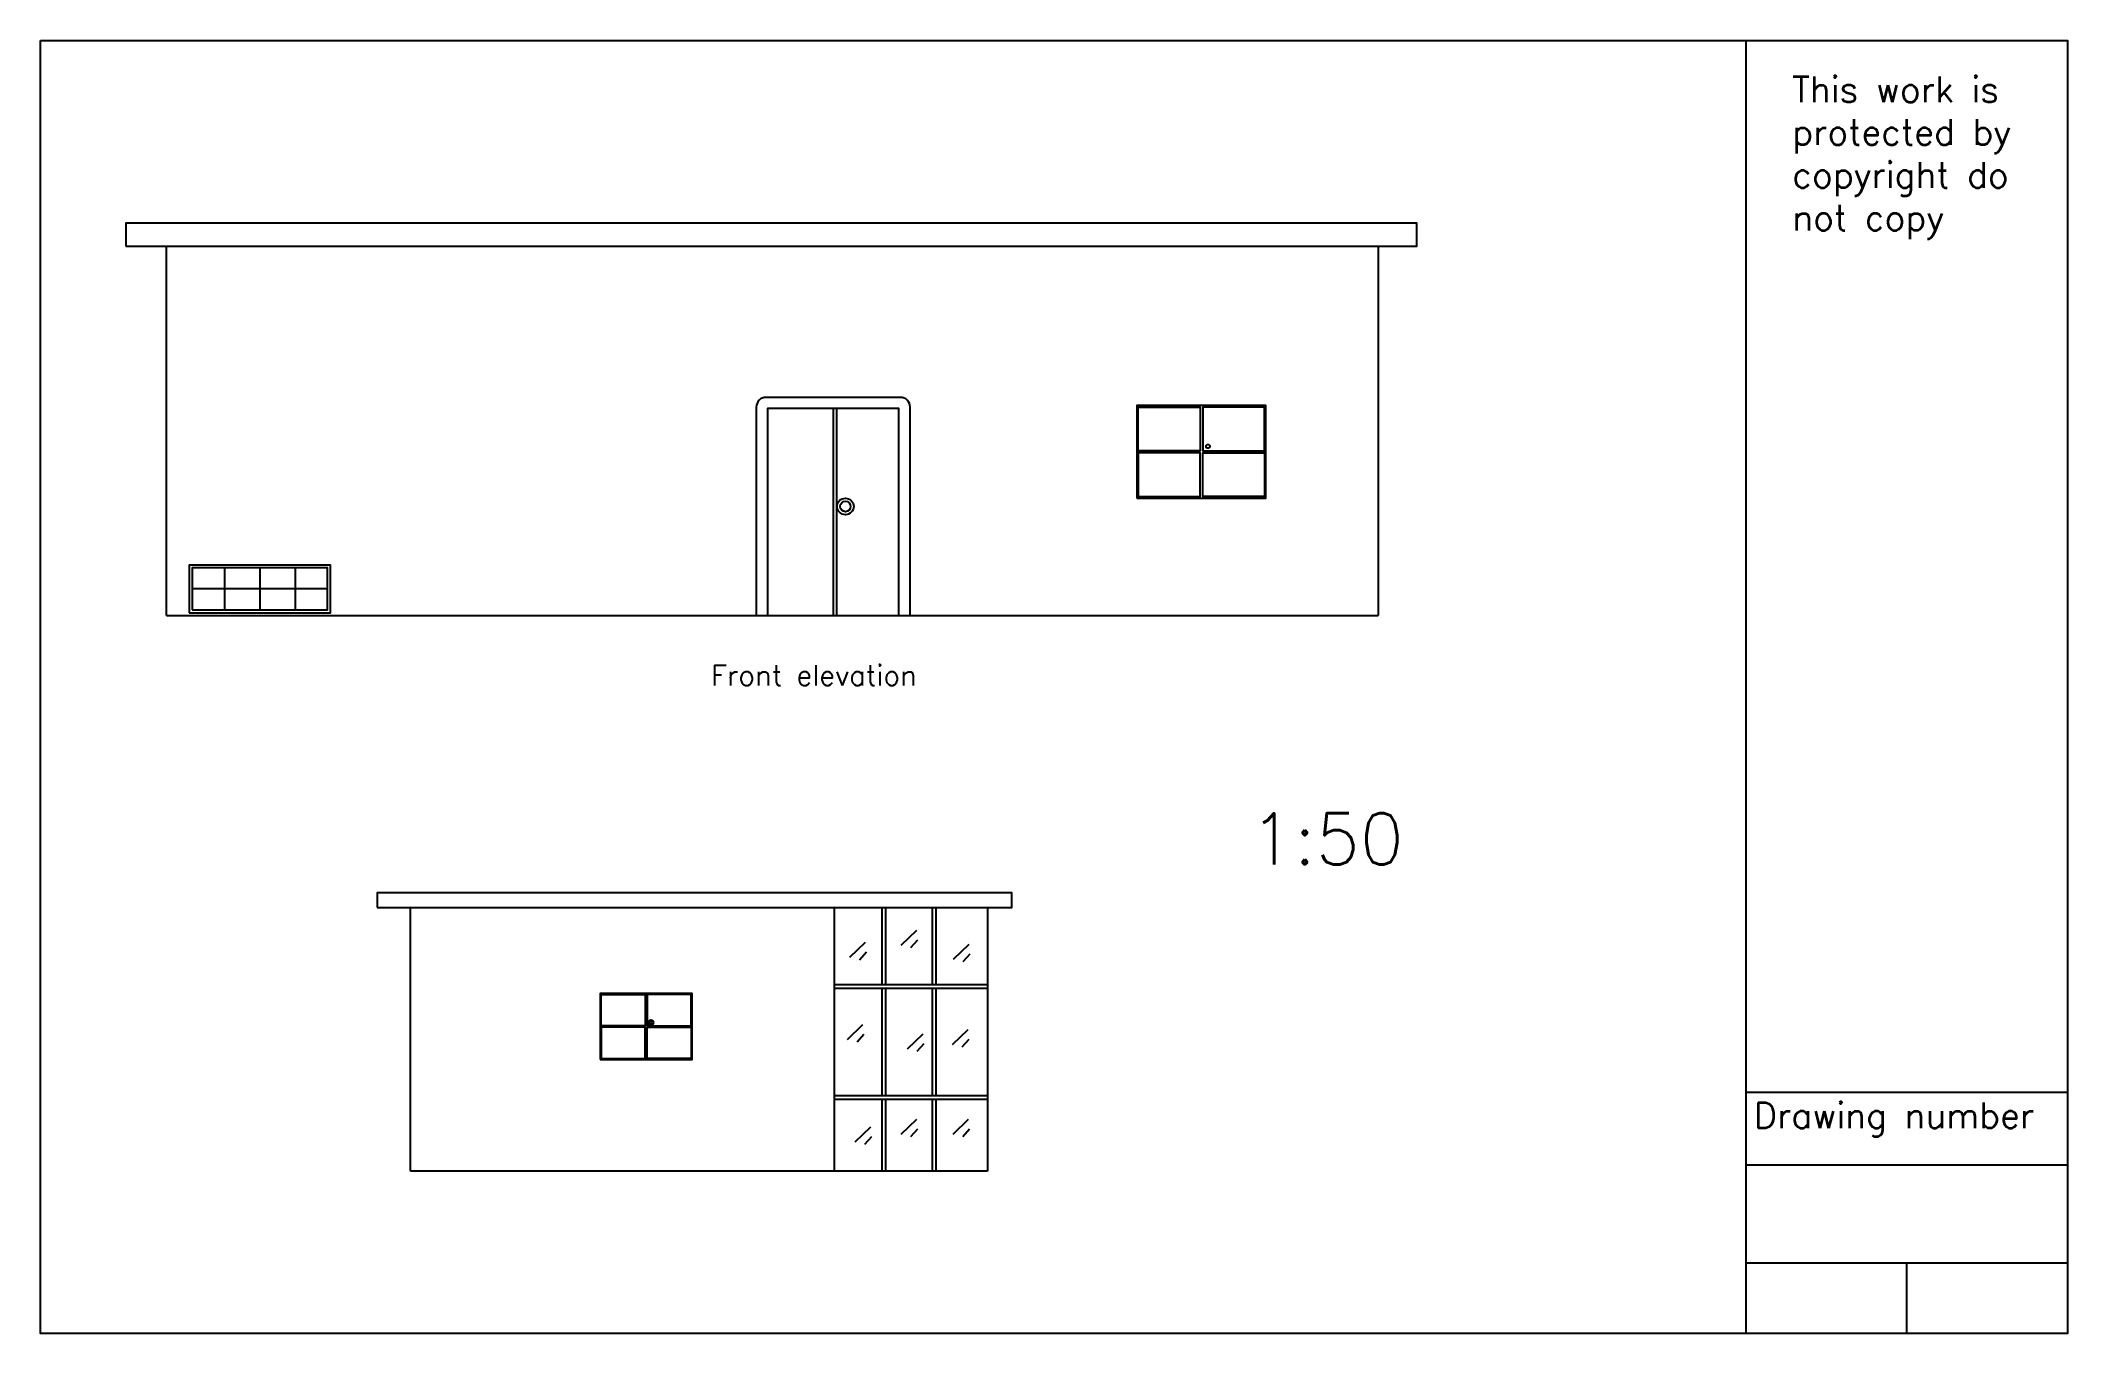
# Paper-space layout 'Elevation' of a CAD drawing. Header units: inches. Extents: x 0.2 to 16, y 0.2 to 10.2.
# The model-space entities are those that its viewports show. They can reach past a viewport. Long polylines and large blocks are cut down to what shows.
import ezdxf

# ---------------------------------------------------------------- set-up
doc = ezdxf.new("R2010")
doc.units = ezdxf.units.IN
doc.header["$LTSCALE"] = 0.03937
doc.header["$MEASUREMENT"] = 0
for name, color, linetype in [('Blocks', 4, 'Continuous'), ('Text', 1, 'Continuous'), ('VP', 7, 'Continuous')]:
    doc.layers.add(name, color=color, linetype=linetype)
doc.layers.get('VP').freeze()
doc.styles.get("Standard").update_dxf_attribs({"font": 'simplex.shx', "height": 0.4})

# ---------------------------------------------------------------- blocks, each defined once
blk = doc.blocks.new('Title block')
for p, q in [((13.299, 10.084), (13.299, 0)), ((13.299, 1.883), (15.809, 1.883)), ((13.299, 1.316), (15.809, 1.316)), ((13.299, 0.552), (15.809, 0.552)), ((14.554, 0.552), (14.554, 0))]:
    blk.add_line(p, q)
blk.add_lwpolyline([(0, 10.084), (15.809, 10.084), (15.809, 0), (0, 0)], close=True)
at = {"char_height": 0.2, "attachment_point": 1}
for s, width, insert in [('This work is protected by copyright do not copy', 2.37407, (13.662, 9.803)), ('Drawing number', 2.68885, (13.363, 1.801))]:
    blk.add_mtext_dynamic_manual_height_columns(s, width=width, gutter_width=2.5, heights=[0], dxfattribs=dict(at, insert=insert))

msp = doc.modelspace()

# ---------------------------------------------------------------- linework, layer by layer
for p, q in [((356.022, -74.55), (356.022, 69.45)), ((356.022, 69.45), (670.982, 69.45)), ((587.509, -74.55), (587.509, 69.45)), ((613.215, 69.45), (613.215, 27.266)), ((615.215, 69.45), (615.215, 27.266)), ((640.691, 69.45), (640.691, 27.266)), ((642.691, 69.45), (642.691, 27.266)), ((670.982, 69.45), (670.982, -74.55)), ((781.172, -78.061), (781.172, 65.939)), ((781.172, 65.939), (1253.613, 65.939)), ((1253.613, 65.939), (1253.613, -78.061)), ((670.982, 27.266), (587.509, 27.266)), ((670.982, 25.266), (587.509, 25.266)), ((613.215, 25.266), (613.215, -33.289)), ((615.215, 25.266), (615.215, -33.289)), ((640.691, 25.266), (640.691, -33.289)), ((642.691, 25.266), (642.691, -33.289)), ((1041.104, 2.684), (1041.104, -78.061)), ((1042.344, 2.684), (1042.344, -78.061)), ((670.982, -33.289), (587.509, -33.289)), ((670.982, -35.289), (587.509, -35.289)), ((613.215, -35.289), (613.215, -74.55)), ((615.215, -35.289), (615.215, -74.55)), ((640.691, -35.289), (640.691, -74.55)), ((642.691, -35.289), (642.691, -74.55)), ((670.982, -74.55), (356.022, -74.55)), ((781.172, -78.061), (1253.613, -78.061))]:
    msp.add_line(p, q)
at = {"transparency": 33554505}
for p, q in [((623.897, 48.871), (632.362, 57.062)), ((595.856, 42.265), (604.321, 50.456)), ((629.188, 47.55), (632.891, 51.777)), ((652.467, 41.208), (660.932, 49.399)), ((601.147, 40.944), (604.85, 45.172)), ((657.757, 39.887), (661.461, 44.115)), ((594.533, -2.653), (602.999, 5.538)), ((599.824, -3.975), (603.528, 0.253)), ((627.336, -7.674), (635.801, 0.517)), ((651.938, -5.296), (660.403, 2.895)), ((632.627, -8.995), (636.33, -4.767)), ((657.228, -6.617), (660.932, -2.389)), ((623.897, -54.306), (632.362, -46.115)), ((652.221, -54.306), (660.687, -46.115)), ((598.785, -58.533), (607.25, -50.342)), ((629.188, -55.627), (632.891, -51.399)), ((657.512, -55.627), (661.216, -51.399)), ((604.076, -59.854), (607.779, -55.627))]:
    msp.add_line(p, q, dxfattribs=at)
for points in [[(337.83, 69.45), (684.215, 69.45), (684.215, 77.397), (337.83, 77.397)], [(765.246, 65.939), (1268.727, 65.939), (1268.727, 74.938), (765.246, 74.938)]]:
    msp.add_lwpolyline(points, close=True)
msp.add_lwpolyline([(1011.104, -78.061), (1071.104, -78.061), (1071.104, 3.228, 0.4142136), (1067.305, 7.027), (1014.903, 7.027, 0.4142136), (1011.104, 3.228)], format="xyb", close=True)
msp.add_lwpolyline([(1066.761, -78.061), (1066.761, 2.684), (1015.446, 2.684), (1015.446, -78.061)])
for radius in [3.223, 2.043]:
    msp.add_circle((1045.866, -35.517), radius)
at = {"layer": 'Blocks'}
for p, q in [((803.713, -59.491), (803.713, -75.893)), ((817.496, -59.491), (817.496, -75.893)), ((831.243, -59.491), (831.243, -75.893)), ((843.893, -67.692), (791.099, -67.692))]:
    msp.add_line(p, q, dxfattribs=at)
for points in [[(459.467, -13.603), (509.744, -13.603), (509.744, 22.574), (459.467, 22.574)], [(459.99, 21.895), (484.068, 21.895), (484.068, 4.844), (459.99, 4.844)], [(509.22, 21.895), (485.143, 21.895), (485.143, 4.844), (509.22, 4.844)], [(459.99, -12.925), (484.068, -12.925), (484.068, 4.127), (459.99, 4.127)], [(509.22, -12.925), (485.143, -12.925), (485.143, 4.127), (509.22, 4.127)], [(1159.553, -32.34), (1209.83, -32.34), (1209.83, 3.836), (1159.553, 3.836)], [(1160.076, 3.158), (1184.154, 3.158), (1184.154, -13.893), (1160.076, -13.893)], [(1209.307, 3.158), (1185.229, 3.158), (1185.229, -13.893), (1209.307, -13.893)], [(1160.076, -31.662), (1184.154, -31.662), (1184.154, -14.61), (1160.076, -14.61)], [(1209.307, -31.662), (1185.229, -31.662), (1185.229, -14.61), (1209.307, -14.61)], [(789.979, -77.014), (845.013, -77.014), (845.013, -58.371), (789.979, -58.371)], [(791.099, -75.893), (843.893, -75.893), (843.893, -59.491), (791.099, -59.491)]]:
    msp.add_lwpolyline(points, close=True, dxfattribs=at)
for centre, radius in [((487.177, 6.638), 1.41), ((487.177, 6.638), 0.741), ((1187.263, -12.099), 0.741)]:
    msp.add_circle(centre, radius, dxfattribs=at)

# ---------------------------------------------------------------- texts
at = {"layer": 'Text', "insert": (993.489, -97.377), "char_height": 8, "attachment_point": 1}
msp.add_mtext_dynamic_manual_height_columns('Front elevation', width=112.28997, gutter_width=0.492, heights=[0], dxfattribs=at)

psp = doc.layouts.new('Elevation')

# ---------------------------------------------------------------- block references
psp.add_blockref('Title block', (0.166, 0.151))

# ---------------------------------------------------------------- texts
at = {"insert": (9.598, 4.209), "char_height": 0.4, "attachment_point": 1}
psp.add_mtext('1:50', dxfattribs=at)

# ---------------------------------------------------------------- viewports
at = {"layer": 'VP'}
psp.add_viewport(center=(6.269, 7.277), size=(11.945, 5.56482), view_center_point=(1037.151, -1.737), view_height=278.24107, dxfattribs=at)
vp = psp.add_viewport(center=(5.254, 2.359), size=(5.902, 4.27085), view_center_point=(510.147, -8.568), view_height=298.95981, status=3, dxfattribs=at)
vp.frozen_layers = ['Text']

doc.saveas('drawing.dxf')
